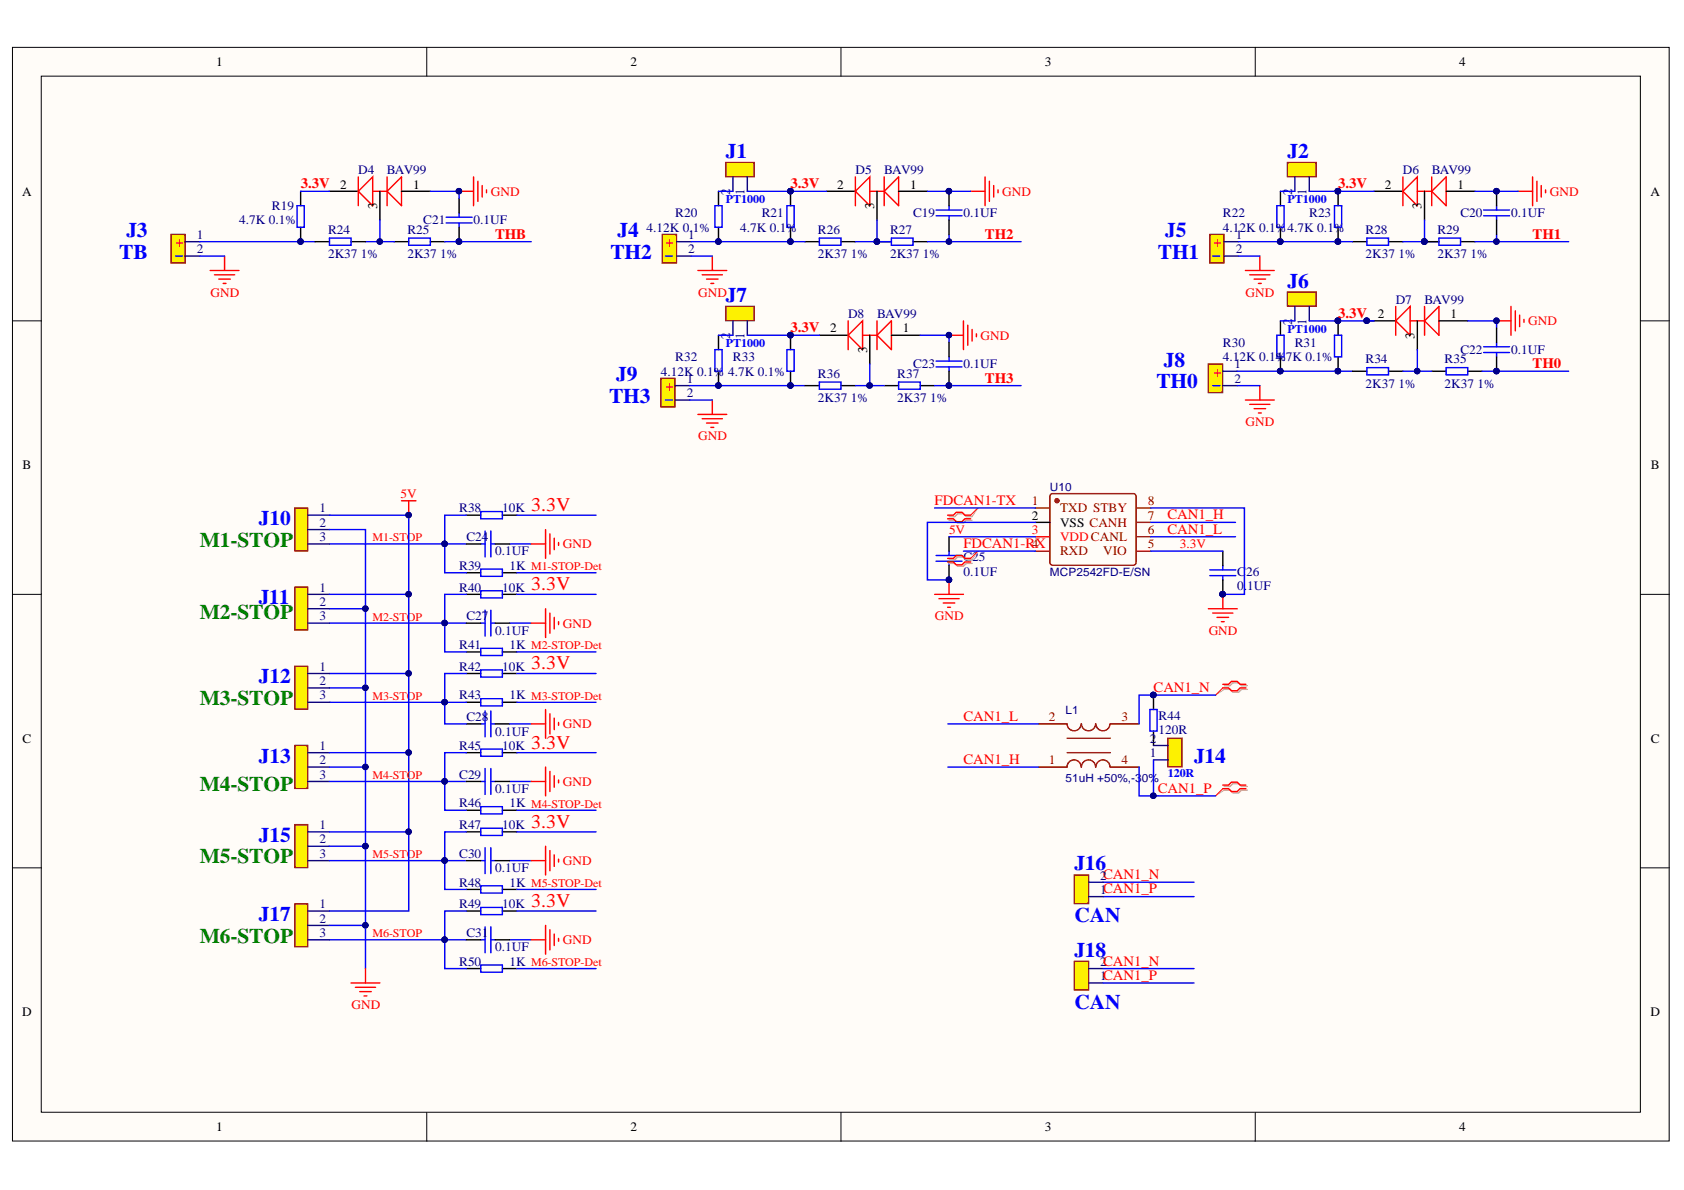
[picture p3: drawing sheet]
<svg xmlns="http://www.w3.org/2000/svg" width="297mm" height="210mm" viewBox="0 0 297 210" stroke-linecap="round" stroke-linejoin="round" font-family="sans-serif">
<defs><g id="words">
<g font-size="3.7" fill="#00f">
<text x="128" y="27.9">J1</text>
<text x="227.1" y="27.9">J2</text>
<text x="22.3" y="41.8">J3</text>
<text x="108.9" y="41.8">J4</text>
<text x="205.5" y="41.8">J5</text>
<text x="21" y="45.6">TB</text>
<text x="107.7" y="45.6">TH2</text>
<text x="204.2" y="45.6">TH1</text>
<text x="128" y="53.3">J7</text>
<text x="227.1" y="50.7">J6</text>
<text x="205.3" y="64.7">J8</text>
<text x="107.4" y="71">TH3</text>
<text x="108.7" y="67.2">J9</text>
<text x="204" y="68.5">TH0</text>
<text x="45.7" y="92.6">J10</text>
<text x="45.7" y="106.6">J11</text>
<text x="45.7" y="120.5">J12</text>
<text x="45.7" y="134.5">J13</text>
<text x="210.6" y="134.5">J14</text>
<text x="45.7" y="148.5">J15</text>
<text x="189.5" y="153.5">J16</text>
<text x="45.7" y="162.4">J17</text>
<text x="189.5" y="162.7">CAN</text>
<text x="189.5" y="168.8">J18</text>
<text x="189.5" y="177.9">CAN</text>
</g>
<g font-size="3.7" fill="#008000">
<text x="35.2" y="96.4">M1-STOP</text>
<text x="35.2" y="109.1">M2-STOP</text>
<text x="35.2" y="124.3">M3-STOP</text>
<text x="35.2" y="139.6">M4-STOP</text>
<text x="35.2" y="152.3">M5-STOP</text>
<text x="35.2" y="166.3">M6-STOP</text>
</g>
<g font-size="3.4" fill="#f00">
<text x="93.7" y="90.1">3.3V</text>
<text x="93.7" y="104.1">3.3V</text>
<text x="93.7" y="118">3.3V</text>
<text x="93.7" y="132">3.3V</text>
<text x="93.7" y="146">3.3V</text>
<text x="93.7" y="160">3.3V</text>
</g>
<g font-size="2.7" fill="#f00">
<text x="30.9" y="43.6">+</text>
<text x="117.3" y="43.6">+</text>
<text x="213.9" y="43.6">+</text>
<text x="117.3" y="69">+</text>
<text x="213.9" y="66.4">+</text>
</g>
<g font-size="2.5" fill="#f00">
<text x="53" y="33.2">3.3V</text>
<text x="139.4" y="33.2">3.3V</text>
<text x="236" y="33.2">3.3V</text>
<text x="87.3" y="42.1">THB</text>
<text x="173.7" y="42.1">TH2</text>
<text x="270.3" y="42.1">TH1</text>
<text x="139.4" y="58.6">3.3V</text>
<text x="236" y="56.1">3.3V</text>
<text x="270.3" y="64.9">TH0</text>
<text x="173.7" y="67.5">TH3</text>
<text x="164.9" y="89.1">FDCAN1-TX</text>
<text x="205.9" y="91.6">CAN1_H</text>
<text x="205.9" y="94.1">CAN1_L</text>
<text x="169.9" y="96.7">FDCAN1-RX</text>
<text x="203.5" y="122.1">CAN1_N</text>
<text x="169.9" y="127.1">CAN1_L</text>
<text x="169.9" y="134.8">CAN1_H</text>
<text x="204.2" y="139.8">CAN1_P</text>
</g>
<g font-size="2.3">
<text x="38.1" y="11.7">1</text>
<text x="111.2" y="11.7">2</text>
<text x="184.3" y="11.7">3</text>
<text x="257.4" y="11.7">4</text>
<text x="3.9" y="34.5">A</text>
<text x="60" y="33.3">2</text>
<text x="72.9" y="33.3">1</text>
<text x="147.7" y="33.3">2</text>
<text x="160.5" y="33.3">1</text>
<text x="244.3" y="33.3">2</text>
<text x="257.1" y="33.3">1</text>
<text x="291.1" y="34.5">A</text>
<text x="66.5" y="36.9" transform="rotate(-90 66.5 36.9)">3</text>
<text x="154.2" y="36.9" transform="rotate(-90 154.2 36.9)">3</text>
<text x="250.8" y="36.9" transform="rotate(-90 250.8 36.9)">3</text>
<text x="146.4" y="58.6">2</text>
<text x="159.3" y="58.6">1</text>
<text x="243" y="56.1">2</text>
<text x="249.5" y="59.8" transform="rotate(-90 249.5 59.8)">3</text>
<text x="255.8" y="56.1">1</text>
<text x="152.9" y="62.3" transform="rotate(-90 152.9 62.3)">3</text>
<text x="4" y="82.8">B</text>
<text x="291.2" y="82.8">B</text>
<text x="182" y="91.6">2</text>
<text x="187" y="92.9">VSS CANH</text>
<text x="4" y="131">C</text>
<text x="291.2" y="131">C</text>
<text x="3.9" y="179.2">D</text>
<text x="291.1" y="179.2">D</text>
<text x="38.1" y="199.5">1</text>
<text x="111.2" y="199.5">2</text>
<text x="184.3" y="199.5">3</text>
<text x="257.4" y="199.5">4</text>
</g>
<g font-size="2.3" fill="#000080">
<text x="63.2" y="30.7">D4</text>
<text x="68.3" y="30.7">BAV99</text>
<text x="150.9" y="30.7">D5</text>
<text x="156" y="30.7">BAV99</text>
<text x="247.5" y="30.7">D6</text>
<text x="252.5" y="30.7">BAV99</text>
<text x="42.2" y="39.6">4.7K 0.1%</text>
<text x="48" y="37.1">R19</text>
<text x="57.9" y="41.2">R24</text>
<text x="71.9" y="41.2">R25</text>
<text x="74.6" y="39.6">C21</text>
<text x="83.5" y="39.6">0.1UF</text>
<text x="114" y="40.9">4.12K 0.1%</text>
<text x="119.1" y="38.3">R20</text>
<text x="130.6" y="40.9">4.7K 0.1%</text>
<text x="134.4" y="38.3">R21</text>
<text x="144.3" y="41.2">R26</text>
<text x="157" y="41.2">R27</text>
<text x="161.1" y="38.3">C19</text>
<text x="169.9" y="38.3">0.1UF</text>
<text x="215.7" y="38.3">R22</text>
<text x="215.7" y="40.9">4.12K 0.1%4.7K 0.1%</text>
<text x="230.9" y="38.3">R23</text>
<text x="240.9" y="41.2">R28</text>
<text x="253.5" y="41.2">R29</text>
<text x="257.6" y="38.3">C20</text>
<text x="266.5" y="38.3">0.1UF</text>
<text x="57.9" y="45.5">2K37 1%</text>
<text x="71.9" y="45.5">2K37 1%</text>
<text x="144.3" y="45.5">2K37 1%</text>
<text x="157" y="45.5">2K37 1%</text>
<text x="240.9" y="45.5">2K37 1%</text>
<text x="253.5" y="45.5">2K37 1%</text>
<text x="246.2" y="53.6">D7</text>
<text x="251.3" y="53.6">BAV99</text>
<text x="149.6" y="56.1">D8</text>
<text x="154.7" y="56.1">BAV99</text>
<text x="119.1" y="63.7">R32</text>
<text x="129.3" y="63.7">R33</text>
<text x="161.1" y="65">C23</text>
<text x="169.9" y="65">0.1UF</text>
<text x="215.7" y="61.2">R30</text>
<text x="215.7" y="63.7">4.12K 0.1%</text>
<text x="225" y="63.7">4.7K 0.1%</text>
<text x="228.4" y="61.2">R31</text>
<text x="240.9" y="64.1">R34</text>
<text x="254.8" y="64.1">R35</text>
<text x="257.6" y="62.4">C22</text>
<text x="266.5" y="62.4">0.1UF</text>
<text x="116.6" y="66.2">4.12K 0.1% 4.7K 0.1%</text>
<text x="144.3" y="66.6">R36</text>
<text x="144.3" y="70.9">2K37 1%</text>
<text x="158.3" y="66.6">R37</text>
<text x="158.3" y="70.9">2K37 1%</text>
<text x="240.9" y="68.4">2K37 1%</text>
<text x="254.8" y="68.4">2K37 1%</text>
<text x="81" y="90.4">R38</text>
<text x="82.3" y="95.4">C24</text>
<text x="88.6" y="90.4">10K</text>
<text x="81" y="100.5">R39</text>
<text x="87.3" y="98">0.1UF</text>
<text x="89.9" y="100.5">1K M1-STOP-Det</text>
<text x="169.9" y="99">C25</text>
<text x="169.9" y="101.5">0.1UF</text>
<text x="218.2" y="101.5">C26</text>
<text x="81" y="104.4">R40</text>
<text x="88.6" y="104.4">10K</text>
<text x="218.2" y="104.1">0.1UF</text>
<text x="82.3" y="109.4">C27</text>
<text x="87.3" y="112">0.1UF</text>
<text x="81" y="114.5">R41</text>
<text x="81" y="118.3">R42</text>
<text x="88.6" y="118.3">10K</text>
<text x="89.9" y="114.5">1K M2-STOP-Det</text>
<text x="81" y="123.4">R43</text>
<text x="89.9" y="123.4">1K M3-STOP-Det</text>
<text x="82.3" y="127.2">C28</text>
<text x="87.3" y="129.7">0.1UF</text>
<text x="204.4" y="126.9">R44</text>
<text x="204.4" y="129.5">120R</text>
<text x="81" y="132.3">R45</text>
<text x="81" y="137.4">C29</text>
<text x="88.6" y="132.3">10K</text>
<text x="81" y="142.4">R46</text>
<text x="87.3" y="139.9">0.1UF</text>
<text x="89.9" y="142.4">1K M4-STOP-Det</text>
<text x="81" y="146.2">R47</text>
<text x="88.6" y="146.2">10K</text>
<text x="81" y="151.3">C30</text>
<text x="87.3" y="153.8">0.1UF</text>
<text x="81" y="156.4">R48</text>
<text x="81" y="160.2">R49</text>
<text x="88.6" y="160.2">10K</text>
<text x="89.9" y="156.4">1K M5-STOP-Det</text>
<text x="82.3" y="165.3">C31</text>
<text x="87.3" y="167.8">0.1UF</text>
<text x="81" y="170.3">R50</text>
<text x="89.9" y="170.3">1K M6-STOP-Det</text>
</g>
<g font-size="2.3" fill="#f00">
<text x="86.6" y="34.5">GND</text>
<text x="176.8" y="34.5">GND</text>
<text x="273.4" y="34.5">GND</text>
<text x="37.1" y="52.3">GND</text>
<text x="123.2" y="52.3">GND</text>
<text x="219.7" y="52.3">GND</text>
<text x="173" y="59.9">GND</text>
<text x="269.6" y="57.4">GND</text>
<text x="123.2" y="77.7">GND</text>
<text x="219.7" y="75.1">GND</text>
<text x="70.7" y="87.8">5V</text>
<text x="167.4" y="94.2">5V</text>
<text x="182" y="94.2">3</text>
<text x="187" y="95.4">VDDCANL</text>
<text x="99.3" y="96.7">GND</text>
<text x="208.1" y="96.7">3.3V</text>
<text x="99.3" y="110.7">GND</text>
<text x="164.9" y="109.4">GND</text>
<text x="213.2" y="112">GND</text>
<text x="99.3" y="128.4">GND</text>
<text x="99.3" y="138.6">GND</text>
<text x="99.3" y="152.6">GND</text>
<text x="99.3" y="166.5">GND</text>
<text x="62" y="178">GND</text>
</g>
<g font-size="2.3" fill="#11037f">
<text x="128.8" y="34.4" transform="rotate(-90 128.8 34.4)">2</text>
<text x="131.3" y="34.4" transform="rotate(-90 131.3 34.4)">1</text>
<text x="227.9" y="34.4" transform="rotate(-90 227.9 34.4)">2</text>
<text x="230.5" y="34.4" transform="rotate(-90 230.5 34.4)">1</text>
<text x="34.7" y="42.1">1</text>
<text x="34.7" y="44.7">2</text>
<text x="121.4" y="42.1">1</text>
<text x="121.4" y="44.7">2</text>
<text x="218" y="42.1">1</text>
<text x="218" y="44.7">2</text>
<text x="128.8" y="59.8" transform="rotate(-90 128.8 59.8)">2</text>
<text x="131.3" y="59.8" transform="rotate(-90 131.3 59.8)">1</text>
<text x="227.9" y="57.3" transform="rotate(-90 227.9 57.3)">2</text>
<text x="230.5" y="57.3" transform="rotate(-90 230.5 57.3)">1</text>
<text x="217.7" y="65">1</text>
<text x="121.1" y="67.5">1</text>
<text x="121.1" y="70.1">2</text>
<text x="217.7" y="67.5">2</text>
<text x="56.3" y="90.4">1</text>
<text x="56.3" y="92.9">2</text>
<text x="56.3" y="95.4">3</text>
<text x="56.3" y="104.4">1</text>
<text x="56.3" y="106.9">2</text>
<text x="56.3" y="109.4">3</text>
<text x="56.3" y="118.3">1</text>
<text x="56.3" y="120.8">2</text>
<text x="56.3" y="123.4">3</text>
<text x="202.8" y="131">2</text>
<text x="56.3" y="132.3">1</text>
<text x="56.3" y="134.8">2</text>
<text x="56.3" y="137.4">3</text>
<text x="202.8" y="133.6">1</text>
<text x="56.3" y="146.2">1</text>
<text x="56.3" y="148.8">2</text>
<text x="56.3" y="151.3">3</text>
<text x="194.1" y="155.1">2CAN1_N</text>
<text x="56.3" y="160.2">1</text>
<text x="194.1" y="157.7">1CAN1_P</text>
<text x="56.3" y="162.7">2</text>
<text x="56.3" y="165.3">3</text>
<text x="194.1" y="172.9">1CAN1_P</text>
<text x="194.1" y="170.3">2CAN1_N</text>
</g>
<g font-size="2.3" fill="#800">
<text x="182" y="89.1">1</text>
<text x="202.5" y="89.1">8</text>
<text x="187" y="90.4">TXD STBY</text>
<text x="202.5" y="94.2">6</text>
<text x="202.5" y="91.6">7</text>
<text x="182" y="96.7">4</text>
<text x="187" y="98">RXD</text>
<text x="194.6" y="98">VIO</text>
<text x="202.5" y="96.7">5</text>
<text x="185" y="127.2">2</text>
<text x="197.8" y="127.2">3</text>
<text x="185" y="134.8">1</text>
<text x="197.8" y="134.8">4</text>
</g>
<g font-size="2.1" fill="#00f">
<text x="128" y="35.8">PT1000</text>
<text x="227.1" y="35.8">PT1000</text>
<text x="227.1" y="58.7">PT1000</text>
<text x="128" y="61.2">PT1000</text>
<text x="206" y="137.1">120R</text>
</g>
<g font-size="2.1" fill="#f00">
<text x="65.7" y="95.5">M1-STOP</text>
<text x="65.7" y="109.5">M2-STOP</text>
<text x="65.7" y="123.4">M3-STOP</text>
<text x="65.7" y="137.4">M4-STOP</text>
<text x="65.7" y="151.4">M5-STOP</text>
<text x="65.7" y="165.3">M6-STOP</text>
</g>
<g font-size="2" fill="#000080">
<text x="185.2" y="86.6">U10</text>
<text x="185.2" y="101.6">MCP2542FD-E/SN</text>
<text x="187.9" y="126">L1</text>
<text x="187.9" y="137.9">51uH +50%,-30%</text>
</g>
</g></defs>
<g fill="#fffcf8" stroke="#000" stroke-width=".18">
<path d="M2.2 8.4h292.2v192.9h-292.2z"/>
<path d="M7.3 13.4h282v182.8h-282z"/>
</g>
<path d="M75.3 8.4v5M148.3 8.4v5M221.4 8.4v5M2.2 56.6h5.1M289.4 56.6h5.1M2.2 104.8h5.1M289.4 104.8h5.1M2.2 153.1h5.1M289.4 153.1h5.1M75.3 196.2v5.1M148.3 196.2v5.1M221.4 196.2v5.1" fill="none" stroke="#000" stroke-width=".18"/>
<path d="M52 131.5h2.3v7.6h-2.3z" fill="#fdf101" stroke="#800000" stroke-width=".25"/>
<path d="M54.3 132.8h3.8M54.3 135.3h3.8M54.3 137.8h3.8" fill="none" stroke="#11037f" stroke-width=".25"/>
<g fill="none" stroke="#000" stroke-width=".25">
<path d="M82.3 90.9h2.5M88.6 90.9h2.6M82.3 101h2.5M82.3 104.8h2.5M82.3 115h2.5M82.3 118.8h2.5M88.6 101h2.6M88.6 104.8h2.6M88.6 115h2.6M88.6 118.8h2.6M82.3 123.9h2.5M82.3 132.8h2.5"/>
<path d="M88.6 123.9h2.6M88.6 132.8h2.6M82.3 142.9h2.5M82.3 146.7h2.5M82.3 156.9h2.5M88.6 142.9h2.6M88.6 146.7h2.6M88.6 156.9h2.6"/>
</g>
<g fill="none" stroke="#00f" stroke-width=".25">
<path d="M78.4 95.9h3.9M82.3 90.9h-3.9v10.1h3.9M84.8 90.2h3.8v1.3h-3.8zM89.9 95.9h3.8M91.2 90.9h13.9M78.4 109.9h3.9M82.3 104.8h-3.9v10.2h3.9M82.3 118.8h-3.9v5.1h3.9M84.8 100.4h3.8v1.3h-3.8zM84.8 104.2h3.8v1.3h-3.8zM84.8 114.4h3.8v1.2h-3.8zM84.8 118.2h3.8v1.2h-3.8z"/>
<path d="M89.9 109.9h3.8M91.2 101h13.9M91.2 104.8h13.9M91.2 115h13.9M91.2 118.8h13.9M78.4 137.8h3.9M82.3 132.8h-3.9v10.1h3.9M84.8 123.2h3.8v1.3h-3.8zM84.8 132.1h3.8v1.3h-3.8zM89.9 137.8h3.8M91.2 123.9h13.9M91.2 132.8h13.9"/>
<path d="M78.4 151.8h3.9M82.3 146.7h-3.9v10.2h3.9M84.8 142.3h3.8v1.3h-3.8zM84.8 146.1h3.8v1.3h-3.8zM84.8 156.3h3.8v1.2h-3.8zM89.9 151.8h3.8M91.2 142.9h13.9M91.2 146.7h13.9M91.2 156.9h13.9"/>
</g>
<g fill="#000080" stroke="#000080" stroke-width=".18">
<circle cx="78.4" cy="95.9" r=".48"/>
<circle cx="78.4" cy="109.9" r=".48"/>
<circle cx="78.4" cy="123.9" r=".48"/>
<circle cx="78.4" cy="137.8" r=".48"/>
<circle cx="78.4" cy="151.8" r=".48"/>
</g>
<g fill="none" stroke="#f00" stroke-width=".25">
<path d="M93.7 95.9h2.5M96.2 93.4v5.1M97 94.2v3.5M97.8 94.9v2.1M98.5 95.7v.5M93.7 109.9h2.5M96.2 107.4v5.1M97 108.1v3.6M97.8 108.9v2M98.5 109.7v.5M93.7 137.8h2.5M96.2 135.3v5.1"/>
<path d="M97 136.1v3.5M97.8 136.8v2.1M98.5 137.6v.5M93.7 151.8h2.5M96.2 149.3v5M97 150v3.6M97.8 150.8v2M98.5 151.6v.5"/>
</g>
<path d="M52 145.5h2.3v7.5h-2.3z" fill="#fdf101" stroke="#800000" stroke-width=".25"/>
<path d="M54.3 146.7h3.8M54.3 149.3h3.8M54.3 151.8h3.8" fill="none" stroke="#11037f" stroke-width=".25"/>
<path d="M58.1 95.9h20.3M58.1 118.8h14v14M58.1 107.4h6.4M58.1 109.9h20.3M58.1 132.8h14v13.9h-14M58.1 121.3h6.4M58.1 135.3h6.4M58.1 123.9h20.3M58.1 137.8h20.3M58.1 149.3h6.4M58.1 151.8h20.3" fill="none" stroke="#00f" stroke-width=".25"/>
<g fill="#000080" stroke="#000080" stroke-width=".18">
<circle cx="64.4" cy="107.3" r=".48"/>
<circle cx="64.4" cy="121.3" r=".48"/>
<circle cx="64.4" cy="135.3" r=".48"/>
<circle cx="64.4" cy="149.2" r=".48"/>
<circle cx="78.4" cy="95.9" r=".48"/>
<circle cx="78.4" cy="109.9" r=".48"/>
<circle cx="78.4" cy="123.9" r=".48"/>
<circle cx="78.4" cy="137.8" r=".48"/>
<circle cx="78.4" cy="151.8" r=".48"/>
<circle cx="72.1" cy="132.7" r=".48"/>
<circle cx="72.1" cy="146.7" r=".48"/>
<circle cx="72.1" cy="118.8" r=".48"/>
</g>
<path d="M52 103.6h2.3v7.5h-2.3z" fill="#fdf101" stroke="#800000" stroke-width=".25"/>
<path d="M54.3 104.8h3.8M54.3 107.4h3.8M54.3 109.9h3.8" fill="none" stroke="#11037f" stroke-width=".25"/>
<path d="M52 89.6h2.3v7.6h-2.3z" fill="#fdf101" stroke="#800000" stroke-width=".25"/>
<path d="M54.3 90.9h3.8M54.3 93.4h3.8M54.3 95.9h3.8" fill="none" stroke="#11037f" stroke-width=".25"/>
<path d="M58.1 90.9h14v27.9M58.1 104.8h14" fill="none" stroke="#00f" stroke-width=".25"/>
<g fill="#000080" stroke="#000080" stroke-width=".18">
<circle cx="72.1" cy="90.8" r=".48"/>
<circle cx="72.1" cy="104.8" r=".48"/>
<circle cx="72.1" cy="118.8" r=".48"/>
</g>
<path d="M52 117.5h2.3v7.6h-2.3z" fill="#fdf101" stroke="#800000" stroke-width=".25"/>
<path d="M54.3 118.8h3.8M54.3 121.3h3.8M54.3 123.9h3.8" fill="none" stroke="#11037f" stroke-width=".25"/>
<g fill="none" stroke="#00f" stroke-width=".25">
<path d="M58.1 93.4h6.4v55.9M84.8 95.9h.8M85.6 93.7v4.5M86.6 93.7v4.5M86.6 95.9h.7M84.8 109.9h.8M85.6 107.6v4.6M86.6 107.6v4.6M86.6 109.9h.7M78.4 123.9v3.8h3.9M84.8 137.8h.8M84.8 127.7h.8"/>
<path d="M85.6 125.4v4.6M85.6 135.6v4.5M86.6 125.4v4.6M86.6 135.6v4.5M86.6 137.8h.7M86.6 127.7h.7M89.9 127.7h3.8M84.8 151.8h.8M85.6 149.5v4.6M86.6 151.8h.7M86.6 149.5v4.6"/>
</g>
<g fill="#000080" stroke="#000080" stroke-width=".18">
<circle cx="64.4" cy="107.3" r=".48"/>
<circle cx="64.4" cy="121.3" r=".48"/>
<circle cx="64.4" cy="135.3" r=".48"/>
<circle cx="64.4" cy="149.2" r=".48"/>
<circle cx="78.4" cy="123.9" r=".48"/>
<circle cx="72.1" cy="90.8" r=".48"/>
</g>
<path d="M82.3 95.9h2.5M87.3 95.9h2.6M82.3 109.9h2.5M87.3 109.9h2.6M82.3 137.8h2.5M82.3 127.7h2.5M87.3 137.8h2.6M87.3 127.7h2.6M82.3 151.8h2.5M87.3 151.8h2.6" fill="none" stroke="#000" stroke-width=".25"/>
<path d="M70.8 88.3h2.6M72.1 88.3v2.6M93.7 127.7h2.5M96.2 125.1v5.1M97 125.9v3.6M97.8 126.7v2M98.5 127.4v.5" fill="none" stroke="#f00" stroke-width=".25"/>
<path d="M213.4 41.4h2.5v5h-2.5z" fill="#fdf101" stroke="#800000" stroke-width=".25"/>
<path d="M215.9 42.6h2.6M215.9 45.2h2.6" fill="none" stroke="#11037f" stroke-width=".25"/>
<g fill="none" stroke="#00f" stroke-width=".25">
<path d="M235.4 36.3h1.3v3.8h-1.3zM251.3 38.8v3.8M260.2 33.7h7.6M261.7 37h4.6M261.7 38.1h4.6M264 36.3v.7M264 38.1v.7M213.9 45.2h1.3M218.5 42.6h20.1M235.4 59.1h1.3v3.8h-1.3zM241.1 42h3.8v1.3h-3.8zM247.5 42.6h6.3"/>
<path d="M253.8 42h3.8v1.3h-3.8zM264 41.4v1.2h-3.8M264 42.6h12.7"/>
</g>
<g fill="none" stroke="#000" stroke-width=".25">
<path d="M236 33.7v2.6M242.4 33.7h5.1M251.3 33.7v5.1M255.1 33.7h5.1M264 33.7v2.6M264 38.8v2.6M236 40.1v2.5M236 56.6v2.5M238.6 42.6h2.5M244.9 42.6h2.6M251.3 42.6h2.5M257.6 42.6h2.6"/>
<path d="M236 62.9v2.6"/>
</g>
<g fill="#000080" stroke="#000080" stroke-width=".18">
<circle cx="236" cy="33.7" r=".49"/>
<circle cx="236" cy="42.6" r=".49"/>
<circle cx="251.2" cy="42.6" r=".49"/>
<circle cx="225.8" cy="42.6" r=".49"/>
<circle cx="264" cy="33.7" r=".48"/>
<circle cx="264" cy="42.6" r=".48"/>
<circle cx="236" cy="56.6" r=".49"/>
<circle cx="236" cy="65.5" r=".49"/>
</g>
<g fill="none" stroke="#f00" stroke-width=".25">
<path d="M247.5 33.7l2.5-2.5v5.1zM247.5 31.2v5.1M250 33.7h2.5M252.5 33.7l2.6-2.5v5.1zM252.5 31.2v5.1M267.8 33.7h2.5M270.3 31.2v5.1M271.1 32v3.5M271.9 32.7v2.1M272.6 33.5v.5M219.7 47.7h5.1M220.4 48.5h3.6"/>
<path d="M221.2 49.2h2M222 50h.5M222.2 45.2v2.5"/>
</g>
<path d="M213.1 64.2h2.5v5h-2.5z" fill="#fdf101" stroke="#800000" stroke-width=".25"/>
<path d="M215.7 65.5h2.5M215.7 68h2.5" fill="none" stroke="#11037f" stroke-width=".25"/>
<g fill="none" stroke="#00f" stroke-width=".25">
<path d="M52.4 36.3h1.3v3.8h-1.3zM258.9 56.6h5.1v1.3M213.9 68h1.3M218.2 65.5h20.4M241.1 64.8h3.8v1.3h-3.8zM250 61.7v3.8h-2.5M250 65.5h2.5M255.1 64.8h3.8v1.3h-3.8zM261.4 65.5h15.3M261.7 61.2h4.6M261.7 62.2h4.6M264 60.4v.8"/>
<path d="M264 62.2v.7"/>
</g>
<g fill="none" stroke="#f00" stroke-width=".25">
<path d="M246.2 56.6l2.5-2.5v5zM246.2 54.1v5M248.7 56.6h2.6M251.3 56.6l2.5-2.5v5zM251.3 54.1v5M264 56.6h2.5M266.5 54.1v5M267.3 54.8v3.6M268 55.6v2M268.8 56.3v.5M219.7 70.6h5.1M220.4 71.3h3.6"/>
<path d="M221.2 72.1h2M222 72.8h.5M222.2 68v2.6"/>
</g>
<path d="M53 33.7v2.6M53 40.1v2.5M241.1 56.6h5.1M250 56.6v5.1M253.8 56.6h5.1M264 57.9v2.5M238.6 65.5h2.5M244.9 65.5h2.6M252.5 65.5h2.6M258.9 65.5h2.5M264 62.9v2.6" fill="none" stroke="#000" stroke-width=".25"/>
<g fill="#000080" stroke="#000080" stroke-width=".18">
<circle cx="241.1" cy="56.6" r=".49"/>
<circle cx="236" cy="65.5" r=".49"/>
<circle cx="225.8" cy="65.5" r=".49"/>
<circle cx="264" cy="56.6" r=".48"/>
<circle cx="250" cy="65.5" r=".48"/>
<circle cx="264" cy="65.5" r=".48"/>
<circle cx="53" cy="42.6" r=".48"/>
</g>
<path d="M30.2 41.4h2.4v5h-2.4z" fill="#fdf101" stroke="#800000" stroke-width=".25"/>
<path d="M32.7 42.6h2.5M32.7 45.2h2.5" fill="none" stroke="#11037f" stroke-width=".25"/>
<g fill="none" stroke="#00f" stroke-width=".25">
<path d="M53 33.7h5.1M67 38.8v3.8h-2.5M75.9 33.7h5.1v1.3M78.7 38.3h4.6M78.7 39.3h4.6M81 37.6v.7M81 39.3v.8M30.9 45.2h1.3M35.2 42.6h20.4M35.2 45.2h4.4M58.1 42h3.8v1.3h-3.8zM67 42.6h2.6"/>
<path d="M72.1 42h3.8v1.3h-3.8zM78.4 42.6h15.3M218.5 45.2h3.7M218.2 68h4M58.1 165.8h24.2M82.3 160.7h-3.9v10.1h3.9M84.8 160.1h3.8v1.2h-3.8zM84.8 170.2h3.8v1.3h-3.8zM89.9 165.8h3.8M91.2 160.7h13.9M91.2 170.8h13.9"/>
</g>
<g fill="none" stroke="#000" stroke-width=".25">
<path d="M58.1 33.7h5.1M67 33.7v5.1M70.8 33.7h5.1M81 35v2.6M55.6 42.6h2.5M61.9 42.6h2.6M69.6 42.6h2.5M75.9 42.6h2.5M81 40.1v2.5M82.3 160.7h2.5M82.3 170.8h2.5M88.6 160.7h2.6"/>
<path d="M88.6 170.8h2.6"/>
</g>
<g fill="#000080" stroke="#000080" stroke-width=".18">
<circle cx="81" cy="42.6" r=".49"/>
<circle cx="53" cy="42.6" r=".48"/>
<circle cx="67" cy="42.6" r=".48"/>
<circle cx="81" cy="33.7" r=".49"/>
<circle cx="78.4" cy="165.7" r=".48"/>
</g>
<g fill="none" stroke="#f00" stroke-width=".25">
<path d="M63.2 33.7l2.5-2.5v5.1zM63.2 31.2v5.1M65.7 33.7h2.6M68.3 33.7l2.5-2.5v5.1zM68.3 31.2v5.1M81 33.7h2.5M83.5 31.2v5.1M84.3 32v3.5M85.1 32.7v2.1M85.8 33.5v.5M37.1 47.7h5.1M37.8 48.5h3.6"/>
<path d="M38.6 49.2h2M39.4 50h.5M39.6 45.2v2.5M93.7 165.8h2.5M96.2 163.2v5.1M97 164v3.5M97.8 164.8v2M98.5 165.5v.5"/>
</g>
<path d="M52 159.4h2.3v7.6h-2.3z" fill="#fdf101" stroke="#800000" stroke-width=".25"/>
<path d="M54.3 160.7h3.8M54.3 163.2h3.8M54.3 165.8h3.8" fill="none" stroke="#11037f" stroke-width=".25"/>
<g fill="none" stroke="#00f" stroke-width=".25">
<path d="M165.1 99h4.6M165.1 98h4.6M167.4 97.2v.8M167.4 99v.8M215.7 99.8v.7M213.4 101.5h4.6M213.4 100.5h4.6M215.7 101.5v.8M202.8 125.1h1.3v3.9h-1.3zM64.5 149.3v13.9h-6.4M72.1 146.7v14h-14M64.5 163.2v7.6"/>
<path d="M84.8 165.8h.8M85.6 163.5v4.6M86.6 165.8h.7M86.6 163.5v4.6"/>
</g>
<g fill="#000080" stroke="#000080" stroke-width=".18">
<circle cx="64.4" cy="163.2" r=".48"/>
<circle cx="64.4" cy="149.2" r=".48"/>
<circle cx="203.4" cy="122.6" r=".49"/>
<circle cx="167.4" cy="102.3" r=".48"/>
<circle cx="215.7" cy="104.8" r=".49"/>
<circle cx="72.1" cy="146.7" r=".48"/>
</g>
<path d="M167.4 94.7v2.5M167.4 99.8v2.5M215.7 97.2v2.6M215.7 102.3v2.5M203.5 122.6v2.5M203.5 129v2.5M82.3 165.8h2.5M87.3 165.8h2.6" fill="none" stroke="#000" stroke-width=".25"/>
<path d="M61.9 173.4h5.1M62.7 174.1h3.5M63.5 174.9h2M64.2 175.7h.5M64.5 170.8v2.6" fill="none" stroke="#f00" stroke-width=".25"/>
<path d="M116.8 41.4h2.5v5h-2.5z" fill="#fdf101" stroke="#800000" stroke-width=".25"/>
<path d="M119.4 42.6h2.5M119.4 45.2h2.5" fill="none" stroke="#11037f" stroke-width=".25"/>
<g fill="none" stroke="#00f" stroke-width=".25">
<path d="M138.8 36.3h1.3v3.8h-1.3zM154.7 38.8v3.8M163.6 33.7h7.6M165.1 37h4.6M165.1 38.1h4.6M167.4 36.3v.7M167.4 38.1v.7M117.3 45.2h1.3M121.9 42.6h20.1M144.5 42h3.8v1.3h-3.8zM150.9 42.6h6.3M157.2 42h3.8v1.3h-3.8z"/>
<path d="M167.4 41.4v1.2h-3.8M167.4 42.6h12.7M138.8 61.7h1.3v3.8h-1.3z"/>
</g>
<g fill="none" stroke="#000" stroke-width=".25">
<path d="M139.4 33.7v2.6M145.8 33.7h5.1M154.7 33.7v5.1M158.5 33.7h5.1M167.4 33.7v2.6M167.4 38.8v2.6M139.4 40.1v2.5M139.4 59.1v2.6M142 42.6h2.5M148.3 42.6h2.6M154.7 42.6h2.5M161 42.6h2.6"/>
<path d="M139.4 65.5v2.5"/>
</g>
<g fill="#000080" stroke="#000080" stroke-width=".18">
<circle cx="139.4" cy="33.7" r=".48"/>
<circle cx="139.4" cy="42.6" r=".48"/>
<circle cx="154.7" cy="42.6" r=".48"/>
<circle cx="126.7" cy="42.6" r=".48"/>
<circle cx="167.4" cy="33.7" r=".48"/>
<circle cx="167.4" cy="42.6" r=".48"/>
<circle cx="139.4" cy="59.1" r=".48"/>
<circle cx="139.4" cy="68" r=".48"/>
</g>
<g fill="none" stroke="#f00" stroke-width=".25">
<path d="M150.9 33.7l2.5-2.5v5.1zM150.9 31.2v5.1M153.4 33.7h2.6M156 33.7l2.5-2.5v5.1zM156 31.2v5.1M171.2 33.7h2.6M173.8 31.2v5.1M174.5 32v3.5M175.3 32.7v2.1M176 33.5v.5M123.1 47.7h5.1M123.9 48.5h3.5"/>
<path d="M124.6 49.2h2.1M125.4 50h.5M125.6 45.2v2.5"/>
</g>
<path d="M116.6 66.8h2.5v5h-2.5z" fill="#fdf101" stroke="#800000" stroke-width=".25"/>
<path d="M119.1 68h2.6M119.1 70.6h2.6" fill="none" stroke="#11037f" stroke-width=".25"/>
<g fill="none" stroke="#00f" stroke-width=".25">
<path d="M225.2 36.3h1.3v3.8h-1.3zM121.9 45.2h3.7M162.3 59.1h5.1v1.3M117.3 70.6h1.3M121.7 68h20.3M121.7 70.6h3.9M144.5 67.4h3.8v1.3h-3.8zM153.4 64.2v3.8h-2.5M153.4 68h2.6M158.5 67.4h3.8v1.3h-3.8zM164.9 68h15.2M165.1 63.7h4.6"/>
<path d="M165.1 64.7h4.6M167.4 62.9v.8M167.4 64.7v.8"/>
</g>
<g fill="none" stroke="#f00" stroke-width=".25">
<path d="M149.6 59.1l2.6-2.5v5.1zM149.6 56.6v5.1M152.2 59.1h2.5M154.7 59.1l2.5-2.5v5.1zM154.7 56.6v5.1M167.4 59.1h2.5M169.9 56.6v5.1M170.7 57.4v3.5M171.5 58.1v2M172.2 58.9v.5M123.1 73.1h5.1M123.9 73.9h3.5"/>
<path d="M124.6 74.6h2.1M125.4 75.4h.5M125.6 70.6v2.5"/>
</g>
<path d="M225.9 33.7v2.6M144.5 59.1h5.1M153.4 59.1v5.1M157.2 59.1h5.1M225.9 40.1v2.5M142 68h2.5M148.3 68h2.6M156 68h2.5M162.3 68h2.6M167.4 60.4v2.5M167.4 65.5v2.5" fill="none" stroke="#000" stroke-width=".25"/>
<g fill="#000080" stroke="#000080" stroke-width=".18">
<circle cx="139.4" cy="68" r=".48"/>
<circle cx="126.7" cy="68" r=".48"/>
<circle cx="167.4" cy="59.1" r=".48"/>
<circle cx="153.4" cy="68" r=".49"/>
<circle cx="167.4" cy="68" r=".48"/>
<circle cx="225.8" cy="42.6" r=".49"/>
</g>
<path d="M227.1 28.7h5.1v2.5h-5.1z" fill="#fdf101" stroke="#800000" stroke-width=".25"/>
<path d="M228.4 31.2v2.5M230.9 31.2v2.5" fill="none" stroke="#11037f" stroke-width=".25"/>
<path d="M225.9 33.7h2.5M230.9 33.7h11.5M225.2 59.1h1.3v3.8h-1.3z" fill="none" stroke="#00f" stroke-width=".25"/>
<g fill="#000080" stroke="#000080" stroke-width=".18">
<circle cx="236" cy="33.7" r=".49"/>
<circle cx="225.8" cy="65.5" r=".49"/>
</g>
<path d="M225.9 56.6v2.5M225.9 62.9v2.6" fill="none" stroke="#000" stroke-width=".25"/>
<path d="M227.1 51.5h5.1v2.5h-5.1z" fill="#fdf101" stroke="#800000" stroke-width=".25"/>
<path d="M228.4 54.1v2.5M230.9 54.1v2.5" fill="none" stroke="#11037f" stroke-width=".25"/>
<path d="M126.1 36.3h1.3v3.8h-1.3zM225.9 56.6h2.5M230.9 56.6h11.5" fill="none" stroke="#00f" stroke-width=".25"/>
<g fill="#000080" stroke="#000080" stroke-width=".18">
<circle cx="236" cy="56.6" r=".49"/>
<circle cx="241.1" cy="56.6" r=".49"/>
<circle cx="126.7" cy="42.6" r=".48"/>
</g>
<path d="M126.7 33.7v2.6M126.7 40.1v2.5" fill="none" stroke="#000" stroke-width=".25"/>
<path d="M128 28.7h5v2.5h-5z" fill="#fdf101" stroke="#800000" stroke-width=".25"/>
<path d="M129.3 31.2v2.5M131.8 31.2v2.5" fill="none" stroke="#11037f" stroke-width=".25"/>
<path d="M126.7 33.7h2.6M131.8 33.7h14M126.1 61.7h1.3v3.8h-1.3z" fill="none" stroke="#00f" stroke-width=".25"/>
<g fill="#000080" stroke="#000080" stroke-width=".18">
<circle cx="139.4" cy="33.7" r=".48"/>
<circle cx="126.7" cy="68" r=".48"/>
</g>
<path d="M126.7 59.1v2.6M126.7 65.5v2.5" fill="none" stroke="#000" stroke-width=".25"/>
<path d="M128 54.1h5v2.4h-5z" fill="#fdf101" stroke="#800000" stroke-width=".25"/>
<path d="M129.3 56.6v2.5M131.8 56.6v2.5" fill="none" stroke="#11037f" stroke-width=".25"/>
<g fill="none" stroke="#00f" stroke-width=".25">
<path d="M126.7 59.1h2.6M131.8 59.1h12.7M164.9 89.6h17.7M167.4 94.7h15.2M169.9 97.2h12.7M182.6 92.1h-19v10.2h3.8M203 89.6h16.5v15.2h-3.8M203 94.7h14.9M203 97.2h12.7M203 92.1h14.9M167.2 127.7h15.9M167.2 135.3h15.9"/>
<path d="M194.6 155.6h16M194.6 158.2h16"/>
</g>
<g fill="#000080" stroke="#000080" stroke-width=".18">
<circle cx="139.4" cy="59.1" r=".48"/>
<circle cx="236" cy="56.6" r=".49"/>
<circle cx="139.4" cy="33.7" r=".48"/>
<circle cx="167.4" cy="102.3" r=".48"/>
<circle cx="215.7" cy="104.8" r=".49"/>
<circle cx="203.4" cy="122.6" r=".49"/>
</g>
<g fill="none" stroke="#f00" stroke-width=".25">
<path d="M167.1 91.5h1.1l.5 .5h1l.5-.5h1M167.1 90.9h1.1l.5-.5h1l.5 .5h1M167.1 99.1h1.1l.5 .5h1l.5-.5h1M167.1 98.5h1.1l.5-.5h1l.5 .5h1M182.6 94.7h2.6M164.9 104.8h5M165.6 105.6h3.6M166.4 106.4h2M167.1 107.1h.6M167.4 102.3v2.5M213.1 107.4h5.1M213.9 108.1h3.6"/>
<path d="M214.7 108.9h2M215.4 109.7h.5M215.7 104.8v2.6M215.7 120.7h1l.5-.5h1l.5 .5h1.1M215.7 121.3h1l.5 .5h1l.5-.5h1.1M215.7 138.5h1l.5-.5h1l.5 .5h1.1M215.7 139.1h1l.5 .5h1l.5-.5h1.1"/>
</g>
<g fill="none" stroke="#800" stroke-width=".25">
<path d="M182.6 89.6h2.6M182.6 97.2h2.6M185.3 87.3l.4-.2h14.4l.3 .5-.1 11.9-.4 .2-14.5-.1-.2-.4zM200.4 89.6h2.6M200.4 97.2h2.6M200.4 94.7h2.6M200.4 92.1h2.6M188.2 132.8h7.6M188.2 130.2h7.6M190.7 135.3a1.25 1.25 0 0 0-1.2-1.3 1.25 1.25 0 0 0-1.3 1.3h-5.1M190.7 127.7a1.25 1.25 0 0 1-1.2 1.2 1.25 1.25 0 0 1-1.3-1.2h-5.1M193.2 135.3a1.25 1.25 0 0 0-1.2-1.3 1.25 1.25 0 0 0-1.2 1.3"/>
<path d="M193.2 127.7a1.25 1.25 0 0 1-1.2 1.2 1.25 1.25 0 0 1-1.2-1.2M195.8 135.3a1.25 1.25 0 0 0-1.3-1.3 1.25 1.25 0 0 0-1.2 1.3M195.8 127.7a1.25 1.25 0 0 1-1.3 1.2 1.25 1.25 0 0 1-1.2-1.2M195.8 135.3h5.1M195.8 127.7h5.1"/>
</g>
<circle cx="186.4" cy="88.3" r=".36" fill="#800" stroke="#800" stroke-width=".25"/>
<path d="M182.6 92.1h2.6" fill="none" stroke="#000" stroke-width=".25"/>
<path d="M167.4 91.8h1l.5 .5h1l.6-.5h1M167.4 91.1h1l.5-.5h1l.6 .5h1M167.4 99.4h1l.5 .5h1l.6-.5h1M167.4 98.7h1l.5-.5h1l.6 .5h1M215.9 121h1.1l.5-.5h1l.5 .5h1M215.9 121.6h1.1l.5 .5h1l.5-.5h1M215.9 138.7h1.1l.5-.5h1l.5 .5h1M215.9 139.4h1.1l.5 .5h1l.5-.5h1" fill="none" stroke="#d0a19e" stroke-width=".25"/>
<path d="M172.5 89.6l-1 1.5M172.5 97.2l-1 1.5M215.9 121.6l-1.5 1M215.9 139.4l-1.5 1" fill="none" stroke="#d0a19e" stroke-width=".18"/>
<path d="M172.5 89.6l-1.3 1.3M172.5 97.2l-1.3 1.3M215.7 121.3l-1.3 1.3M215.7 139.1l-1.3 1.3" fill="none" stroke="#f00" stroke-width=".18"/>
<path d="M206 130.2h2.5v5.1h-2.5z" fill="#fdf101" stroke="#800000" stroke-width=".25"/>
<path d="M203.5 134h2.5M203.5 131.5h2.5" fill="none" stroke="#11037f" stroke-width=".25"/>
<path d="M200.9 135.3v5.1h2.6M203.5 134v6.4h10.9M214.4 122.6h-13.5v5.1" fill="none" stroke="#00f" stroke-width=".25"/>
<g fill="#000080" stroke="#000080" stroke-width=".18">
<circle cx="203.4" cy="140.4" r=".49"/>
<circle cx="203.4" cy="122.6" r=".49"/>
</g>
<path d="M189.5 154.3h2.5v5.1h-2.5z" fill="#fdf101" stroke="#800000" stroke-width=".25"/>
<path d="M192.1 158.2h2.5M192.1 155.6h2.5" fill="none" stroke="#11037f" stroke-width=".25"/>
<path d="M189.5 169.6h2.5v5h-2.5z" fill="#fdf101" stroke="#800000" stroke-width=".25"/>
<path d="M192.1 173.4h2.5M192.1 170.8h2.5" fill="none" stroke="#11037f" stroke-width=".25"/>
<path d="M194.6 173.4h16M194.6 170.8h16" fill="none" stroke="#00f" stroke-width=".25"/>
<use href="#words"/>
</svg>
